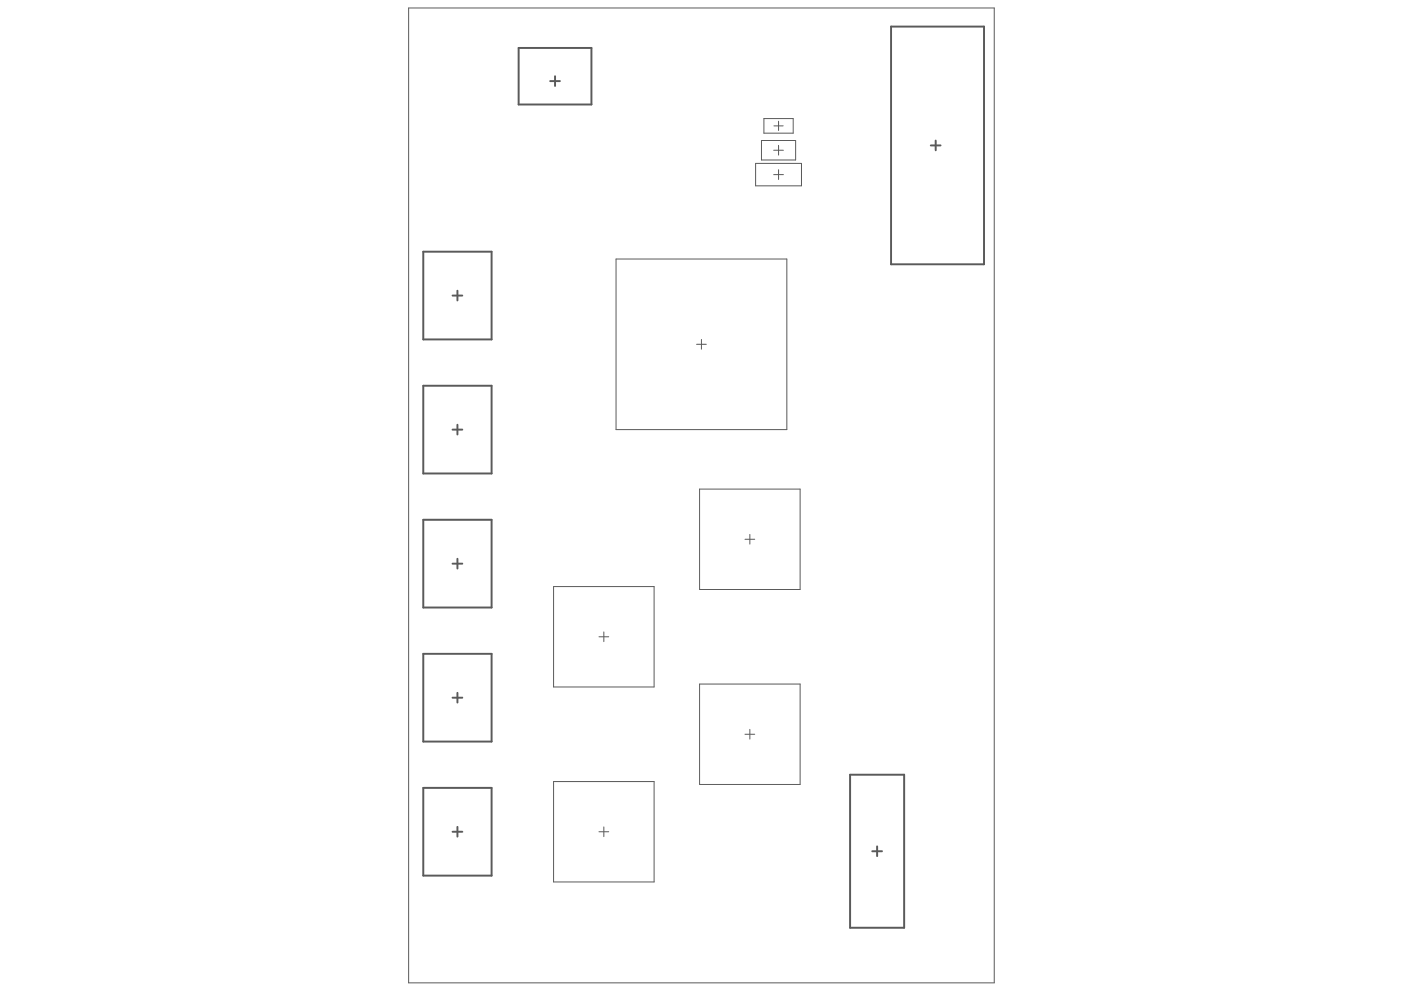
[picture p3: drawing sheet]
<svg xmlns="http://www.w3.org/2000/svg" width="297mm" height="210mm" viewBox="0 0 297 210" stroke-linecap="round" stroke-linejoin="round" font-family="sans-serif">
<g fill="none" stroke="#5a5a5a" stroke-width=".41">
<path d="M109.7 10.1h15.4v12h-15.4zM116.4 17.2h2.1M117.4 16.1v2.1M188.5 5.6h19.7v50.3h-19.7zM196.9 30.8h2.1M198 29.7v2.1M89.6 53.3h14.4v18.5h-14.4zM95.7 62.5h2.1M96.8 61.5v2.1M89.6 81.6h14.4v18.6h-14.4zM95.7 90.9h2.1M96.8 89.9v2"/>
<path d="M89.6 110h14.4v18.6h-14.4zM95.7 119.3h2.1M96.8 118.2v2.1M89.6 138.3h14.4v18.6h-14.4zM95.7 147.6h2.1M96.8 146.6v2.1M89.6 166.7h14.4v18.6h-14.4zM95.7 176h2.1M96.8 175v2M179.9 163.9h11.4v32.4h-11.4zM185.6 179.1v2.1M184.5 180.1h2.1"/>
</g>
<g fill="none" stroke="#5a5a5a" stroke-width=".21">
<path d="M86.5 1.7h123.8v206.3h-123.8zM159.9 34.6h9.7v4.7h-9.7zM161.1 29.7h7.2v4.2h-7.2zM161.6 25.1h6.2v3.1h-6.2zM163.7 36.9h2M163.7 31.8h2M163.7 26.6h2M164.7 25.7v1.9M164.7 30.8v2M164.7 35.9v2.1M130.3 54.8h36.2v36.1h-36.2zM147.4 72.9h2"/>
<path d="M148.4 71.8v2.1M148 103.5h21.3v21.2h-21.3zM157.6 114.1h2.1M158.6 113.1v2M117.1 124.1h21.3v21.3h-21.3zM126.7 134.7h2.1M127.8 133.7v2.1M148 144.7h21.3v21.3h-21.3zM157.6 155.4h2.1M158.6 154.3v2.1M117.1 165.4h21.3v21.2h-21.3zM126.7 176h2.1"/>
<path d="M127.8 175v2"/>
</g>
</svg>
